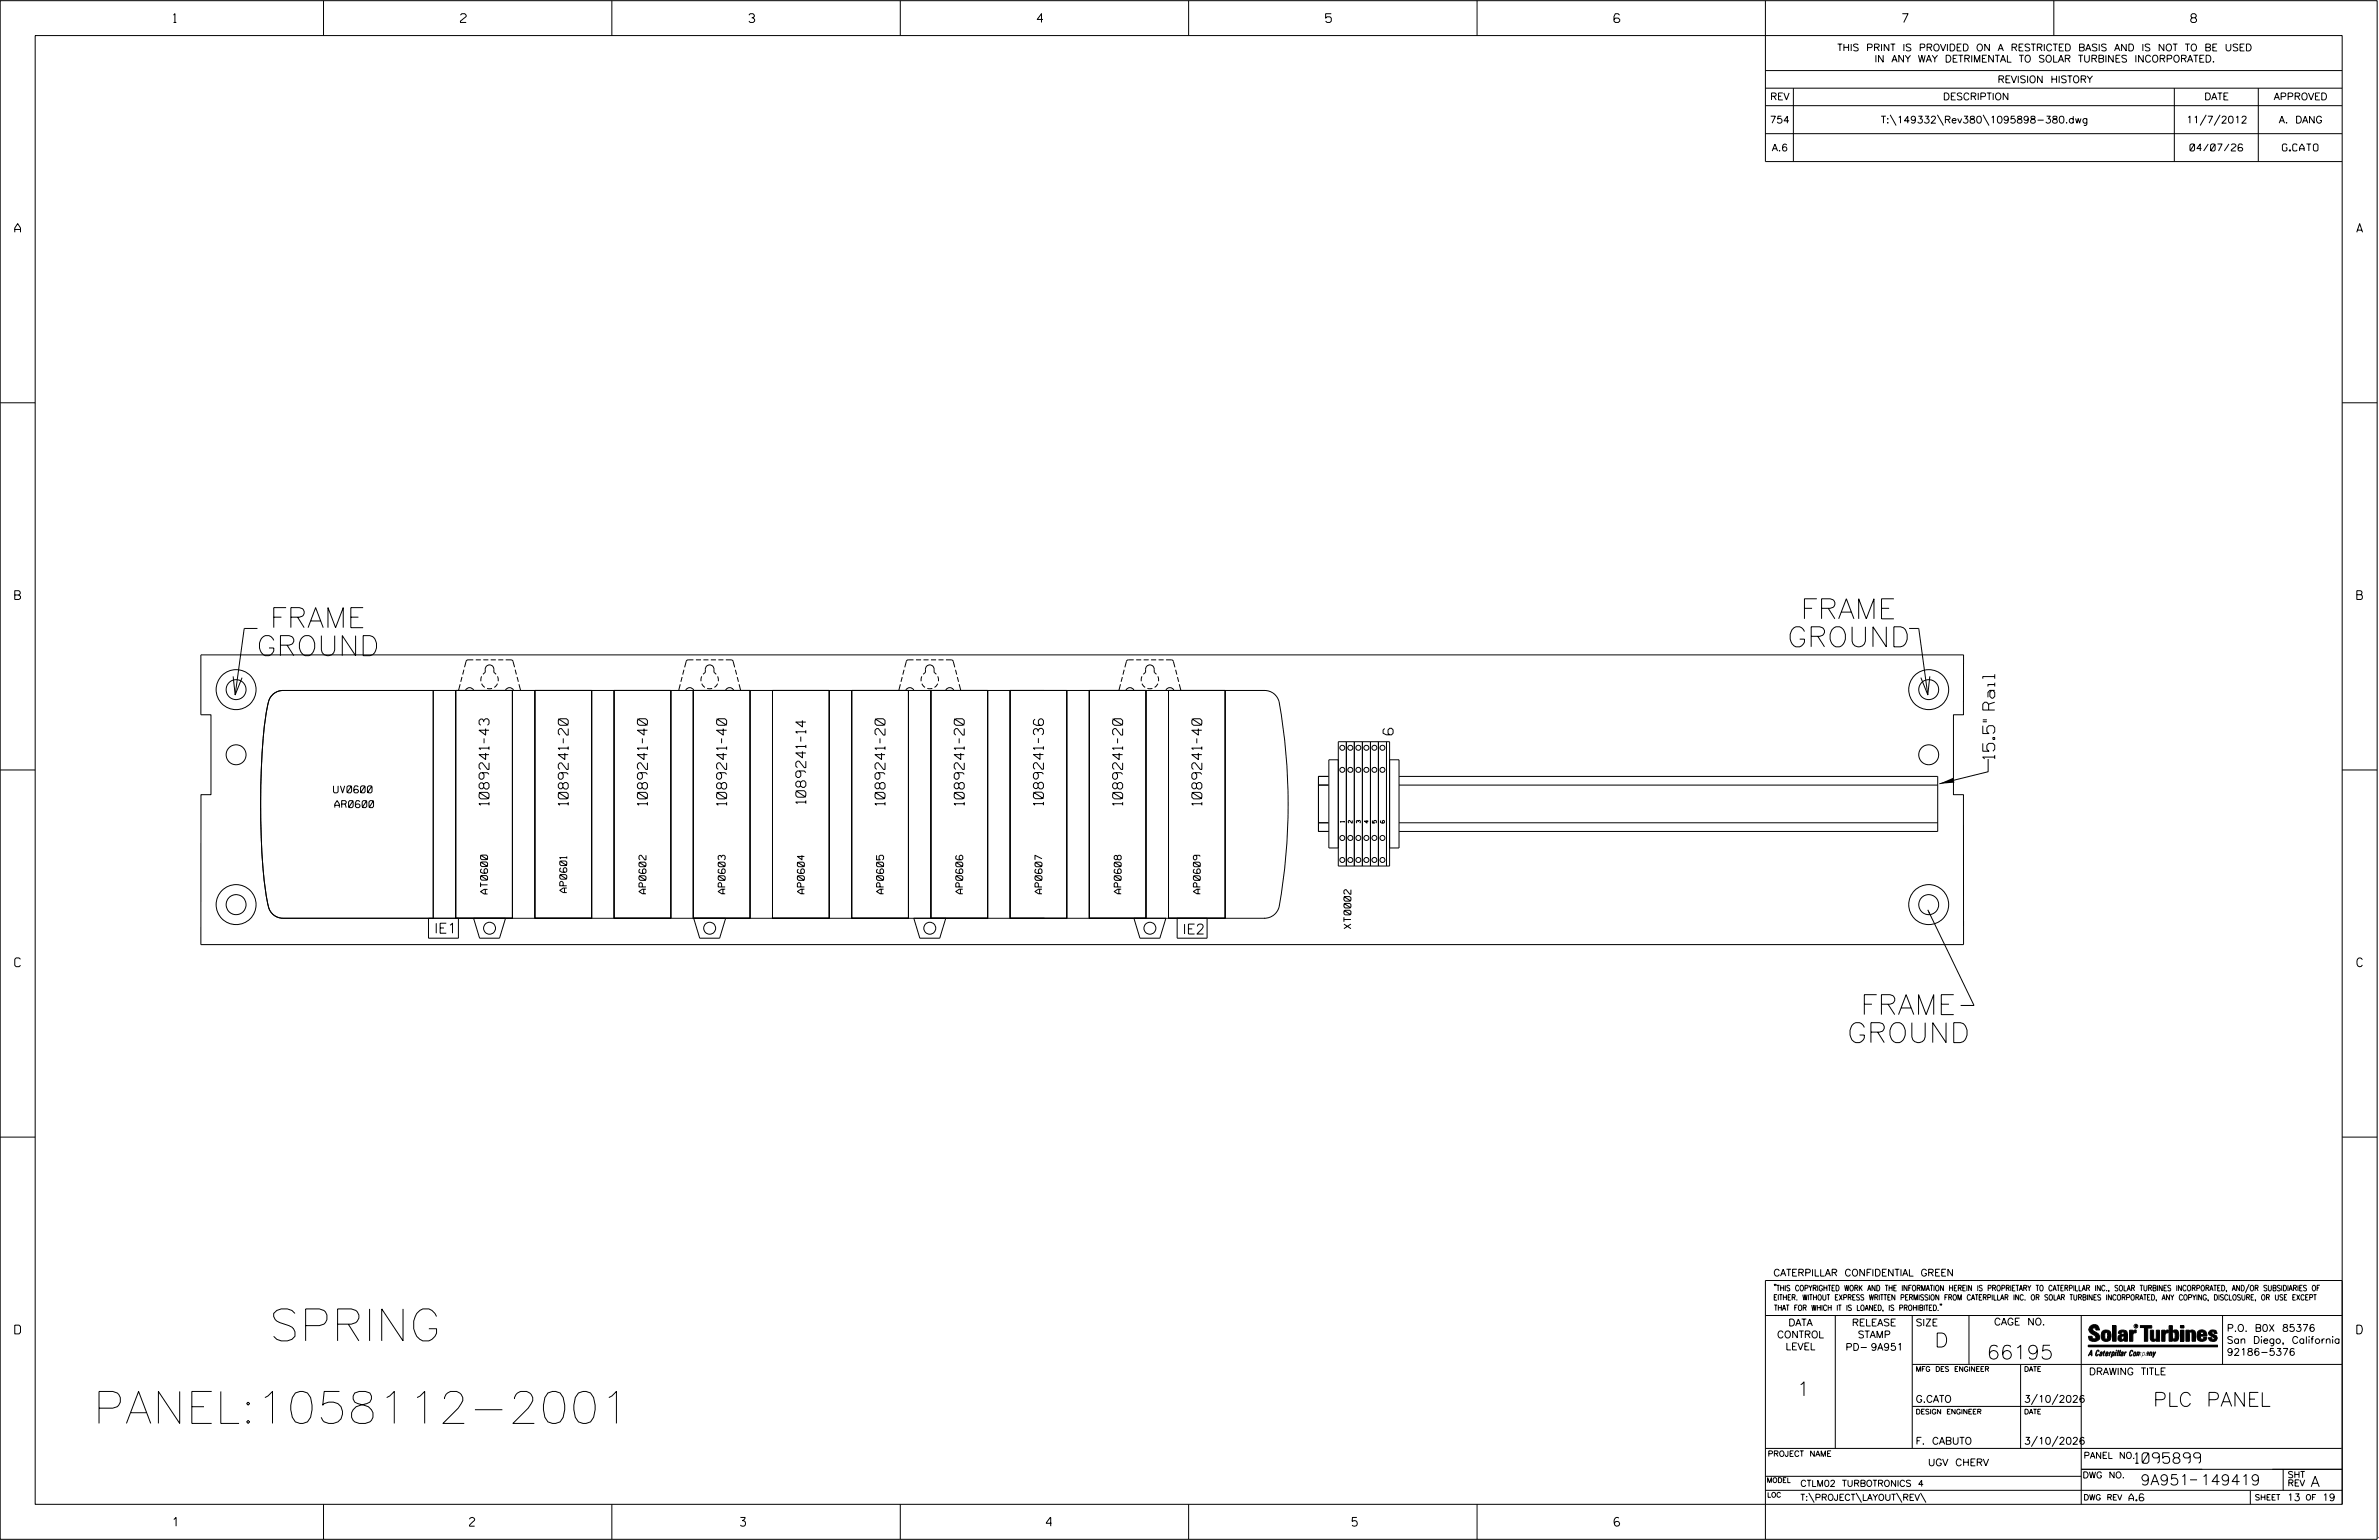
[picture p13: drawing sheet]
<svg xmlns="http://www.w3.org/2000/svg" width="864mm" height="559mm" viewBox="0 0 864 559" stroke-linecap="round" stroke-linejoin="round" font-family="sans-serif">
<defs><g id="words">
<g font-size="11.6">
<text x="97.7" y="486.5">SPRING</text>
<text x="33.7" y="516.5">PANEL:1058112-2001</text>
</g>
<g font-size="7.3">
<text x="98" y="227.7">FRAME</text>
<text x="653.7" y="224.5">FRAME</text>
<text x="93.2" y="237.9">GROUND</text>
<text x="648.8" y="234.7">GROUND</text>
<text x="675.4" y="368.2">FRAME</text>
<text x="670.5" y="378.3">GROUND</text>
</g>
<g font-size="5.1">
<text x="702.3" y="488.8">D</text>
<text x="721.2" y="493.2">66195</text>
<text x="652.2" y="506.5">1</text>
<text x="781.6" y="510.3">PLC PANEL</text>
</g>
<text font-size="4.4" x="724.1" y="275.4" transform="rotate(-90 724.1 275.4)">15.5&quot; Rail</text>
<g font-size="3.8">
<text x="775.1" y="531">1095899</text>
<text x="777" y="538.9">9A951</text>
<text x="798.8" y="538.9">149419</text>
<text x="838.8" y="539.5">A</text>
</g>
<g font-size="3.6">
<text x="505.7" y="266.6" transform="rotate(-90 505.7 266.6)">6</text>
<text x="177.5" y="292.2" transform="rotate(-90 177.5 292.2)">1089241-43</text>
<text x="206.3" y="292.2" transform="rotate(-90 206.3 292.2)">1089241-20</text>
<text x="235" y="292.2" transform="rotate(-90 235 292.2)">1089241-40</text>
<text x="263.8" y="292.2" transform="rotate(-90 263.8 292.2)">1089241-40</text>
<text x="292.5" y="291.6" transform="rotate(-90 292.5 291.6)">1089241-14</text>
<text x="321.3" y="292.2" transform="rotate(-90 321.3 292.2)">1089241-20</text>
<text x="350" y="292.2" transform="rotate(-90 350 292.2)">1089241-20</text>
<text x="378.8" y="292.2" transform="rotate(-90 378.8 292.2)">1089241-36</text>
<text x="407.5" y="292.2" transform="rotate(-90 407.5 292.2)">1089241-20</text>
<text x="436.3" y="292.2" transform="rotate(-90 436.3 292.2)">1089241-40</text>
<text x="157.7" y="338.6">IE1</text>
<text x="429.3" y="338.9">IE2</text>
</g>
<g font-size="3.2">
<text x="63" y="8.2">1</text>
<text x="167.2" y="8.2">2</text>
<text x="271.8" y="8.2">3</text>
<text x="376.5" y="8.2">4</text>
<text x="481.2" y="8.2">5</text>
<text x="690.6" y="8.2">7</text>
<text x="795.3" y="8.2">8</text>
<text x="5.4" y="84.3">A</text>
<text x="855.5" y="84.3">A</text>
<text x="5.4" y="217.5">B</text>
<text x="855.6" y="217.5">B</text>
<text x="5.4" y="350.8">C</text>
<text x="855.6" y="350.8">C</text>
<text x="5.4" y="484">D</text>
<text x="855.6" y="484">D</text>
<text x="62.8" y="553.8">1</text>
<text x="170.4" y="553.8">2</text>
<text x="268.8" y="553.8">3</text>
<text x="379.8" y="553.8">4</text>
<text x="490.8" y="553.8">5</text>
<text x="585.9" y="553.8">6</text>
</g>
<g font-size="2.5">
<text x="666.9" y="18.5">THIS PRINT IS PROVIDED ON A RESTRICTED BASIS AND IS NOT TO BE USED</text>
<text x="680.5" y="22.6">IN ANY WAY DETRIMENTAL TO SOLAR TURBINES INCORPORATED.</text>
<text x="725.1" y="30">REVISION HISTORY</text>
<text x="642.6" y="36.3">REV</text>
<text x="705.3" y="36.3">DESCRIPTION</text>
<text x="800.2" y="36.3">DATE</text>
<text x="825.4" y="36.3">APPROVED</text>
<text x="642.4" y="44.7">754</text>
<text x="682.8" y="44.7">T:\149332\Rev380\1095898-380.dwg</text>
<text x="793.6" y="44.7">11/7/2012</text>
<text x="827.3" y="44.7">A. DANG</text>
<text x="643.2" y="54.8">A.6</text>
<text x="795" y="54.8">04/07/26</text>
<text x="828.5" y="54.8">G.CATO</text>
<text x="121.1" y="287.7">UV0600</text>
<text x="121.5" y="293">AR0600</text>
<text x="205.7" y="323.9" transform="rotate(-90 205.7 323.9)">AP0601</text>
<text x="177" y="324.4" transform="rotate(-90 177 324.4)">AT0600</text>
<text x="234.5" y="324.3" transform="rotate(-90 234.5 324.3)">AP0602</text>
<text x="263.2" y="324.3" transform="rotate(-90 263.2 324.3)">AP0603</text>
<text x="292" y="324.3" transform="rotate(-90 292 324.3)">AP0604</text>
<text x="320.7" y="324.3" transform="rotate(-90 320.7 324.3)">AP0605</text>
<text x="349.5" y="324.3" transform="rotate(-90 349.5 324.3)">AP0606</text>
<text x="378.2" y="324.3" transform="rotate(-90 378.2 324.3)">AP0607</text>
<text x="407" y="324.3" transform="rotate(-90 407 324.3)">AP0608</text>
<text x="435.7" y="324.3" transform="rotate(-90 435.7 324.3)">AP0609</text>
<text x="490.4" y="337" transform="rotate(-90 490.4 337)">XT0002</text>
<text x="643.8" y="463">CATERPILLAR CONFIDENTIAL GREEN</text>
<text x="645.1" y="485.5">CONTROL</text>
<text x="649.2" y="481.1">DATA</text>
<text x="672.3" y="481.1">RELEASE</text>
<text x="674.4" y="485.5">STAMP</text>
<text x="695.4" y="481.1">SIZE</text>
<text x="723.8" y="480.8">CAGE NO.</text>
<text x="808.4" y="483.1">P.O. B0X 85376</text>
<text x="648.2" y="489.8">LEVEL</text>
<text x="669.9" y="490">PD- 9A951</text>
<text x="808.4" y="487.5">San Diego, California</text>
<text x="808.4" y="491.8">92186-5376</text>
<text x="758.3" y="498.9">DRAWING TITLE</text>
<text x="695.4" y="508.9">G.CATO</text>
<text x="734.8" y="508.9">3/10/2026</text>
<text x="695.4" y="524.1">F. CABUTO</text>
<text x="734.8" y="524.1">3/10/2026</text>
<text x="699.9" y="531.9">UGV CHERV</text>
<text x="772.8" y="544.6">A.6</text>
<text x="830.2" y="544.6">13</text>
<text x="843" y="544.6">19</text>
</g>
<g font-size="2.3">
<text x="756.4" y="529.2">PANEL NO.</text>
<text x="653.5" y="539.4">CTLM02 TURBOTRONICS 4</text>
<text x="756" y="536.3">DWG NO.</text>
<text x="830.4" y="539.3">REV</text>
<text x="830.4" y="536.2">SHT</text>
<text x="653.5" y="544.5">T:\PROJECT\LAYOUT\REV\</text>
</g>
<g font-size="2">
<text x="643.8" y="468.4">&quot;THIS COPYRIGHTED WORK AND THE INFORMATION HEREIN IS PROPRIETARY TO CATERPILLAR INC., SOLAR TURBINES INCORPORATED, AND/OR SUBSIDIARIES OF</text>
<text x="643.8" y="471.8">EITHER. WITHOUT EXPRESS WRITTEN PERMISSION FROM CATERPILLAR INC. OR SOLAR TURBINES INCORPORATED, ANY COPYING, DISCLOSURE, OR USE EXCEPT</text>
<text x="644" y="475.6">THAT FOR WHICH IT IS LOANED, IS PROHIBITED.&quot;</text>
<text x="641.7" y="528.5">PROJECT NAME</text>
<text x="756.3" y="544.3">DWG REV</text>
<text x="818.5" y="544.3">SHEET</text>
<text x="836.9" y="544.3">OF</text>
</g>
<g font-size="1.8">
<text x="695.4" y="497.6">MFG DES ENGINEER</text>
<text x="734.8" y="497.6">DATE</text>
<text x="695.4" y="513.1">DESIGN ENGINEER</text>
<text x="734.8" y="513.1">DATE</text>
<text x="641.3" y="538">MODEL</text>
<text x="641.5" y="543.3">LOC</text>
</g>
<g font-size="1.5">
<text x="488" y="298.4" transform="rotate(-90 488 298.4)">1</text>
<text x="490.9" y="298.7" transform="rotate(-90 490.9 298.7)">2</text>
<text x="493.8" y="298.7" transform="rotate(-90 493.8 298.7)">3</text>
<text x="496.7" y="298.7" transform="rotate(-90 496.7 298.7)">4</text>
<text x="499.7" y="298.7" transform="rotate(-90 499.7 298.7)">5</text>
<text x="502.6" y="298.7" transform="rotate(-90 502.6 298.7)">6</text>
</g>
<text font-size=".9" x="775.1" y="481.7">R</text>
</g></defs>
<g fill="none" stroke="#000" stroke-width=".36">
<path d="M.1 .2h862.8v558.4h-862.8zM12.8 12.9h837.4v533h-837.4zM117.4 .2v12.7M222.1 .2v12.7M326.8 .2v12.7M431.5 .2v12.7M536.2 .2v12.7M587.9 5.5l-.5-.5h-1l-.5 1v1.7l.5 .4h1l.6-.4v-.6l-.6-.5h-1l-.5 .5M640.9 .2v58.4h209.3M745.6 .2v12.7M640.9 25.6h209.3M640.9 32h209.3"/>
<path d="M640.9 38.3h209.3M651 32v26.6M789.3 32v26.6M819.8 32v26.6M640.9 48.5h209.3M686.2 41.7l2.1 3.8M703.3 41.7l2.2 3.8M719.9 41.7l2.1 3.8M800.9 41.7l-2.2 3.8M805.9 41.7l-2.1 3.8M.1 146.2h12.7M850.2 146.2h12.7"/>
<path d="M72.9 237.6h639.9v21.8h-3.7v29h3.7v54.4h-639.9l.1-54.4h3.6v-29h-3.7zM93.5 228h-4.8l-3.3 24.1M171.8 239.4l-2.4 .2-.8 2.5M172.7 239.4h1.9M175.4 239.4h1.9M178.2 239.4h1.8M180.9 239.4h1.8M183.6 239.4l2.4 .2 .8 2.5M251.7 239.4l-2.4 .2-.8 2.5M252.6 239.4h1.9M255.3 239.4h1.9M258.1 239.4h1.8"/>
<path d="M260.8 239.4h1.8M263.5 239.4l2.4 .2 .8 2.5M331.6 239.4l-2.4 .2-.8 2.5M332.5 239.4h1.9M335.2 239.4h1.9M338 239.4h1.8M340.7 239.4h1.8M343.4 239.4l2.4 .2 .8 2.5M411.6 239.4l-2.4 .2-.9 2.5M412.4 239.4h1.9M415.1 239.4h1.9M417.9 239.4h1.8"/>
<path d="M420.6 239.4h1.8M423.3 239.4l2.4 .2 .8 2.5M693 228h3.5l3.3 24.1M84.6 245.4l.8 6.7 2.5-6.2M157.3 250.5v82.7M165.4 250.5h20.6v82.7h-20.6zM165.4 250.5v82.7M167 248.3l-.5 2.1M167.7 245.6l-.4 1.8M168.4 243l-.4 1.8M169 250.4a1.63 1.63 0 0 1 2.9 0M174.8 248.1l1.2 1.3"/>
<path d="M174.8 245.4l-.2 1.8M176.8 249.8h1.8M180.1 244.7l-.8-.7v-1.1a1.57 1.57 0 0 0-1.6-1.6 1.57 1.57 0 0 0-1.6 1.6v1.1l-.8 .7M180.6 245.4l.2 1.8M180.6 248.1l-1.2 1.3M183.5 250.4a1.63 1.63 0 0 1 2.9 0M186 250.5v82.7M187 243l.5 1.8M187.7 245.6l.5 1.8M188.4 248.3l.5 2.1M194.2 250.5h20.6v82.7h-20.6zM194.2 250.5v82.7"/>
<path d="M214.8 250.5v82.7M222.9 250.5h20.6v82.7h-20.6zM222.9 250.5v82.7M243.5 250.5v82.7M246.9 248.3l-.5 2.2M247.6 245.7l-.4 1.7M248.3 243l-.5 1.8M248.9 250.4a1.63 1.63 0 0 1 2.9 0M251.7 250.5h20.6v82.7h-20.6zM251.7 250.5v82.7M254.7 248.1l1.2 1.3M254.7 245.4l-.2 1.8"/>
<path d="M256.7 249.8h1.8M260 244.7l-.8-.7v-1.1a1.57 1.57 0 0 0-1.6-1.6 1.57 1.57 0 0 0-1.6 1.6v1.1l-.8 .7M260.5 248.1l-1.2 1.3M260.5 245.4l.2 1.8M263.4 250.5a1.57 1.57 0 0 1 1.5-1 1.57 1.57 0 0 1 1.4 1M266.9 243l.5 1.8M267.6 245.7l.5 1.7M268.3 248.3l.6 2.2M272.3 250.5v82.7M280.4 250.5h20.6v82.7h-20.6zM280.4 250.5v82.7M301 250.5v82.7"/>
<path d="M309.2 250.5h20.6v82.7h-20.6zM309.2 250.5v82.7M326.8 248.3l-.5 2.2M327.5 245.7l-.4 1.7M328.2 243l-.5 1.8M328.8 250.4a1.63 1.63 0 0 1 2.9 0M329.8 250.5v82.7M334.6 248.1l1.2 1.3M334.6 245.4l-.2 1.8M336.6 249.8h1.8M337.9 250.5h20.6v82.7h-20.6zM337.9 250.5v82.7"/>
<path d="M339.9 244.7l-.8-.7v-1.1a1.57 1.57 0 0 0-1.6-1.6 1.57 1.57 0 0 0-1.5 1.6v1.1l-.9 .7M340.4 248.1l-1.2 1.3M340.4 245.4l.2 1.8M343.3 250.5a1.57 1.57 0 0 1 1.5-1 1.57 1.57 0 0 1 1.4 1M346.9 243l.4 1.8M347.5 245.7l.5 1.7M348.2 248.3l.6 2.2M358.5 250.5v82.7M366.7 250.5h20.5v82.7h-20.5zM366.7 250.5v82.7M387.2 250.5v82.7M395.4 250.5h20.6v82.7h-20.6z"/>
<path d="M395.4 250.5v82.7M406.8 248.3l-.6 2.2M407.4 245.7l-.4 1.7M408.1 243l-.5 1.8M408.7 250.4a1.63 1.63 0 0 1 2.9 0M414.5 248.1l1.2 1.3M414.5 245.4l-.2 1.8M416 250.5v82.7M416.5 249.8h1.8M419.8 244.7l-.8-.7v-1.1a1.57 1.57 0 0 0-1.6-1.6 1.57 1.57 0 0 0-1.5 1.6v1.1l-.9 .7M420.3 248.1l-1.2 1.3M420.3 245.4l.2 1.8"/>
<path d="M423.2 250.5a1.57 1.57 0 0 1 1.5-1 1.57 1.57 0 0 1 1.4 1M424.2 250.5h20.5v82.7h-20.5zM424.2 250.5v82.7M426.8 243l.4 1.8M427.4 245.7l.5 1.7M428.1 248.3l.6 2.2M444.7 250.5v82.7M459 250.5a5.4 5.4 0 0 1 5.3 4.1 210.3 210.3 0 0 1-.2 75.1 5.5 5.5 0 0 1-5.1 3.5M459.2 250.5h-356.5a5.8 5.8 0 0 0-5.6 5.9 246.7 246.7 0 0 0-2.3 46.2l.2 5.4a108.3 108.3 0 0 0 2.9 22.2 5.5 5.5 0 0 0 4.8 3h356.5M700.5 245.4l-.7 6.7-2.5-6.2M.1 279.4h12.7M485.8 269.1h18.6v45.2h-18.6z"/>
<path d="M485.8 275.7h-3.4v32h3.4M488.7 269.1v45.2M491.6 269.1v45.2M494.6 269.1v45.2M497.5 269.1v45.2M500.4 269.1v45.2M503.3 269.1v45.2M504.4 275.7h3.5v32h-3.5M721.7 275.4v4.6l-17.7 4.4M850.2 279.4h12.7M478.6 284.9h3.6M478.6 298.6h3.6"/>
<path d="M482.2 281.7h-3.6v20h3.6M507.9 284.9h195.5M507.9 281.7h195.5v20h-195.5M507.9 298.6h195.5M166.4 333.2v7.2h-10.9v-7.2M171.9 333.2l2.2 7.2h7.2l2.2-7.2M251.8 333.2l2.2 7.2h7.2l2.2-7.2M331.7 333.2l2.2 7.2h7.2l2.2-7.2M411.6 333.2l2.2 7.2h7.2l2.2-7.2M438.2 333.2v7.2h-10.9v-7.2M699.8 330.1l16.8 34.7h-4.9M.1 412.6h12.7"/>
<path d="M850.2 412.6h12.7M640.9 477.3h209.3M644.2 466.1l-.1 .4M644.7 466.1l-.2 .4M666.2 477.3v48.3M694.2 477.3v48.3M704.4 473.3l-.1 .4M704.8 473.3l-.1 .4M714.8 477.3v17.8M755.5 477.3v68.6M806.8 477.3v17.8M816.5 466l-1.4 3.1"/>
<path d="M850.2 464.6h-209.3v94M850.2 464.8v81.1M694.2 495.1h156M733.5 495.1v30.5M758.6 481.4a2.02 2.02 0 0 1 3.1-.1l.5 1.3h-1.3l-.2-.6-.4-.2-.6 .1-.1 .4 .4 .7a2.46 2.46 0 0 1 2.2 2.9 2.83 2.83 0 0 1-3.8 .3l-.3-1.3h1.3l.2 .7 .6 .3 .5-.2 .2-.5-.4-.6-1.9-1.2-.4-.9zM759.2 491.3h-.7l.7-1.2v1.9h.2l-.1-2.1-1.3 2.1 .5-.5h.7M761.3 490l.3-.2 .4 .3-.1 .3-.3-.4-.4 .3-.3 1.6h.4l.4-.5-.3 .6-.4 .1-.3-.4zM762.6 490.6l.5-.1-.1 1.4h-.9a.74 .74 0 0 1 .9-.8l-.3 .7-.5 .1 .2-.5 .6-.2v-.5l-.7 .2zM763 483.2a2.17 2.17 0 0 1 3.1 0l.3 1.4-.3 1.5a2.17 2.17 0 0 1-3.1 0l-.3-1.5zM763.6 490.5l.4-.4 .2 .6h-.3l-.3 .9 .2 .4-.3-.1zM764.1 483.7l.5-.4 .4 .3v2.2l-.4 .2-.5-.2zM764.6 491.1l.6 .2v-.7l-.4-.1-.4 .6-.1 .8h.6"/>
<path d="M764.6 491.1l-.1 .8h.4M764.6 482.6v.8M764.8 490.7l.4 .1v.3h-.6zM765 491.5l-.1 .4zM766 490.5l-.5 1.5zM766 490.8l.4-.3-.4 .4M766.9 481h1.3v5.7h-1.3zM767 490.8l.5 .1-.3 .8-.4 .2zM767.3 490.5h-.5l-.5 2M767.3 490.5a.8 .8 0 0 1 .2 1 .8 .8 0 0 1-.9 .4l-.1 .6M767.3 490.5l-.1 .2M768.1 490.5l-.4 1.5z"/>
<path d="M768.2 489.9h.3l-.1 .2h-.2zM769 489.9l-.5 2.1zM769.7 489.9l-.6 2.1zM770.1 491.4l.5-.3-.5 .8zM770.4 491.9h.1M770.6 491.1l.1-.4-.7 .2 .1-.3 .6-.1 .2 .3-.5 1.1M770.6 491.1a.74 .74 0 0 0-.8 .8h.6M771 484.8h-.7l-.3 .6 .4 .7 .5-.3 .1-2.4h-.8l-.1 .4h-1.2a1.71 1.71 0 0 1 1.8-1.3 1.71 1.71 0 0 1 1.6 1.4v2.8h-1.1l-.1-.6M771 484.2l-1.5 .1a1.41 1.41 0 0 0 0 2.4l.5 .1 1.1-.7M771.2 486.1h-.1M771.4 490.5l.1 .3 .4-.3-.9 1.5zM771.5 490.8h.1"/>
<path d="M773 482.7h1.2v.5l.5-.5 .7-.1v1h-.6l-.5 .4-.1 2.7h-1.2zM773.3 490.3l.6-.4 .4 .2-.1 .4-.3-.4a1.28 1.28 0 0 0-.5 1.8l.6-.4-.1 .4-.8 .1zM774.7 490.8l.5-.3a.88 .88 0 0 1 .2 .9 .88 .88 0 0 1-.7 .7l-.2-.2zM774.8 490.9h.5l-.3 1h-.3l-.2-.2zM775.2 490.5l-.1 .2M776.8 481h4.3v.9h-1.5v4.8h-1.3M776.8 490.6l-.8 .2v-.3l-.4 1.5 .8-1.3v1.3l.3-1.2M779.3 491.1h.4M779.6 490.5h.3l-.3 1.4M779.6 490.7h.2l-.1 .4M779.7 491.1l-.1 .4M779.7 491.1l-.4 .2"/>
<path d="M780.1 492l.4-1.5 .1 .3 .3-.3 .3 .2-.3 1.3v-1.3l-.7 1.3M780.6 482.7h1.2v2.7l.1 .4 .4 .3 .4-.7v-2.7h1.2l.1 4h-1.3v-.5l-1.1 .6-.7-.3-.3-.7zM781.6 492.5l1-2-.8 1.3-.2-1.3-.2 2M784.7 482.7h1.2v.5l.5-.5 .7-.1v1h-.5l-.6 .4-.1 2.7h-1.2zM787.4 481h1.2v2a1.4 1.4 0 0 1 2.2 .2l.1 1.4-.4 1.9-1.5 .1-.4-.5v-1l.5 .9 .5-.3v-2.1l-.5-.4-.5 .7v2.8h-1.2zM791.5 482.7h1.3v4h-1.3zM791.5 481h1.3v.9h-1.3zM793.5 482.7h1.3v.4l.7-.5 1.1 .2 .4 .6v3.3h-1.3l-.2-3.4-.7 .2v3.2h-1.3zM794.8 483.1h.1M797.7 483.2a1.92 1.92 0 0 1 2.4-.5 1.92 1.92 0 0 1 1 2.1h-2.3v.8l.6 .5 .5-.3v-.5h1.2a1.83 1.83 0 0 1-2.1 1.4 1.83 1.83 0 0 1-1.5-2.1zM798.8 484.2v.6M799.1 483.4h.6l.2 .8h-1.1z"/>
<path d="M804.6 482.9a1.84 1.84 0 0 0-2.9 .8 3.3 3.3 0 0 0 2.2 1.9l-.5 .5-.4-.3-.1-.4h-1.2l.1 .6a1.92 1.92 0 0 0 2.9 .4M804.9 483.8h-1.2l-.2-.6-.5 .1-.1 .3 .1 .3 1.8 .9M805.1 488.1h-47.1v.6h47.1M694.2 510.3h61.3M739.6 505.8l-2.2 3.9M747.1 505.8l-2.2 3.9M640.9 525.6h209.2M640.9 535.7h114.6M739.6 521.1l-2.2 3.8M747.1 521.1l-2.2 3.8M755.5 533.2h94.7M795 537h2.6"/>
<path d="M828.8 533.2v7.6M117.4 545.9v12.7M222.1 545.9v12.7M326.8 545.9v12.7M431.5 545.9v12.7M536.2 545.9v12.7M640.9 540.8h209.3M656.6 541.7l2 3.5M673.8 541.7l1.9 3.5M688.4 541.7l2 3.5M697.2 541.7l1.9 3.5M816.9 541v4.9"/>
<path d="M863.5 558h.1"/>
<circle cx="85.7" cy="250.2" r="3.6"/>
<circle cx="85.7" cy="250.2" r="7.2"/>
<circle cx="700.1" cy="250.2" r="3.6"/>
<circle cx="700.1" cy="250.2" r="7.2"/>
<circle cx="85.7" cy="273.9" r="3.6"/>
<circle cx="487.3" cy="271.3" r=".9"/>
<circle cx="487.3" cy="279.3" r=".9"/>
<circle cx="490.2" cy="271.3" r=".91"/>
<circle cx="490.2" cy="279.4" r=".91"/>
<circle cx="493.1" cy="271.3" r=".91"/>
<circle cx="493.1" cy="279.4" r=".9"/>
<circle cx="496" cy="271.3" r=".91"/>
<circle cx="496" cy="279.4" r=".91"/>
<circle cx="498.9" cy="271.3" r=".9"/>
<circle cx="498.9" cy="279.3" r=".9"/>
<circle cx="501.8" cy="271.3" r=".9"/>
<circle cx="501.8" cy="279.3" r=".9"/>
<circle cx="700.1" cy="273.9" r="3.6"/>
<circle cx="487.3" cy="312.1" r=".9"/>
<circle cx="487.3" cy="304" r=".91"/>
<circle cx="490.2" cy="312.1" r=".91"/>
<circle cx="490.2" cy="304.1" r=".91"/>
<circle cx="493.1" cy="312.1" r=".91"/>
<circle cx="493.1" cy="304.1" r=".91"/>
<circle cx="496" cy="312.1" r=".91"/>
<circle cx="496" cy="304.1" r=".91"/>
<circle cx="498.9" cy="312.1" r=".9"/>
<circle cx="498.9" cy="304.1" r=".91"/>
<circle cx="501.8" cy="312.1" r=".9"/>
<circle cx="501.8" cy="304.1" r=".91"/>
<circle cx="85.7" cy="328.3" r="3.6"/>
<circle cx="85.7" cy="328.2" r="7.2"/>
<circle cx="177.7" cy="336.8" r="2.17"/>
<circle cx="257.6" cy="336.8" r="2.17"/>
<circle cx="337.5" cy="336.8" r="2.17"/>
<circle cx="417.4" cy="336.8" r="2.17"/>
<circle cx="700.1" cy="328.3" r="3.6"/>
<circle cx="700.1" cy="328.2" r="7.2"/>
<circle cx="775.4" cy="481.2" r=".69"/>
</g>
<g fill="#000">
<path d="M704 284.4l5-2.2 .5 1.8zM699.8 330.1l.9 1.2-.5 .2zM768.1 490.5l-.4 1.5zM768.2 489.9h.3l-.1 .2h-.2zM769 489.9l-.5 2.1zM769.7 489.9l-.6 2.1zM791.5 481h1.3v.9h-1.3zM791.5 482.7h1.3v4h-1.3zM758 488.1h47.1v.6h-47.1z"/>
<path d="M759.2 489.9l-1.2 2.1 .5-.5h.7v.5h.2zM759.2 490.1v1.2h-.7z" fill-rule="evenodd"/>
<path d="M758.6 481.4a2.02 2.02 0 0 1 3.1-.1l.5 1.3h-1.3l-.2-.6-.4-.2-.6 .1-.1 .4 .4 .7a2.46 2.46 0 0 1 2.2 2.9 2.83 2.83 0 0 1-3.8 .3l-.3-1.3h1.3l.2 .7 .6 .3 .5-.2 .2-.5-.4-.6-1.9-1.2-.4-.9z" fill-rule="evenodd"/>
<path d="M761.3 490l.3-.2 .4 .3-.1 .3-.3-.4-.4 .3-.3 1.6h.4l.4-.5-.3 .6-.4 .1-.3-.4z" fill-rule="evenodd"/>
<path d="M762.6 490.6l.5-.1-.1 1.4h-.9a.74 .74 0 0 1 .9-.8l-.6 .3-.2 .5 .5-.1 .3-.6v-.5l-.7 .2z" fill-rule="evenodd"/>
<path d="M763.6 490.5l.4-.4 .2 .6h-.3l-.3 .9 .2 .4-.3-.1z" fill-rule="evenodd"/>
<path d="M764.8 490.5l.5 .3-.1 .5h-.6l.6-.2v-.3l-.4-.1-.3 1.2h.4l.3-.4-.6 .6-.3-.2v-.4z" fill-rule="evenodd"/>
<path d="M763 483.2a2.17 2.17 0 0 1 3.1 0l.3 1.4-.3 1.5a2.17 2.17 0 0 1-3.1 0l-.3-1.5zM764.1 483.7v2.1l.5 .2 .4-.2v-2.2l-.4-.3z" fill-rule="evenodd"/>
<path d="M766 490.5v.3l.4-.1-.4 .2-.5 1.1z" fill-rule="evenodd"/>
<path d="M766.8 490.5l-.5 2 .3-.6a.71 .71 0 0 0 .9-.5 .71 .71 0 0 0-.4-.9zM767 490.8l.5 .1-.3 .8-.4 .2z" fill-rule="evenodd"/>
<path d="M766.9 481h1.3v5.7h-1.3z" fill-rule="evenodd"/>
<path d="M770.1 490.6l.6-.1 .2 .3-.4 1.2-.5 .1-.2-.5 .3-.5h.5l-.7 .5v.3l.4-.1 .4-.9-.5-.2-.2 .2z" fill-rule="evenodd"/>
<path d="M769.4 482.8l-.5 1h1.2l.1-.4h.8v.8l-1.5 .1a1.41 1.41 0 0 0 0 2.4l.5 .1 1.1-.7 .1 .6h1.1v-2.8a1.79 1.79 0 0 0-2.4-1.2zM770.3 484.8h.7l-.1 1-.5 .3-.4-.7z" fill-rule="evenodd"/>
<path d="M771.4 490.5l.1 .3 .4-.3-.9 1.5z" fill-rule="evenodd"/>
<path d="M773 482.7h1.2v.5l.5-.5 .7-.1v1h-.6l-.5 .4-.1 2.7h-1.2z" fill-rule="evenodd"/>
<path d="M773.3 490.3l.6-.4 .4 .2-.1 .4-.3-.4a1.28 1.28 0 0 0-.5 1.8l.6-.4-.3 .5h-.6z" fill-rule="evenodd"/>
<path d="M774.7 490.8l-.2 1.1h.7a.96 .96 0 0 0 0-1.4zM774.8 490.9h.5l-.1 .6-.5 .4-.2-.2z" fill-rule="evenodd"/>
<path d="M776 490.5v.3l.4-.3 .2 .3 .7-.2-.3 1.4v-1.3l-.6 1.3v-1.3l-.8 1.3z" fill-rule="evenodd"/>
<path d="M776.8 481h4.3v.9h-1.5v4.8h-1.3v-4.8h-1.5z" fill-rule="evenodd"/>
<path d="M777.9 490.5l-.5 2 .3-.6a.71 .71 0 0 0 .9-.5 .71 .71 0 0 0-.4-.9zM778.1 490.8l.3-.1 .1 .4-.5 .8-.2-.5z" fill-rule="evenodd"/>
<path d="M779.3 490.6l.6-.1-.3 1.5-.7-.1a.67 .67 0 0 1 .8-.8l-.6 .3-.1 .5 .4-.1 .4-.9-.4-.2-.3 .2z" fill-rule="evenodd"/>
<path d="M780.5 490.5l.1 .3 .3-.3 .3 .2-.3 1.3v-1.3l-.8 1.3z" fill-rule="evenodd"/>
<path d="M780.6 482.7h1.2v2.7l.1 .4 .4 .3 .4-.7v-2.7h1.2l.1 4h-1.3v-.5l-1.1 .6-.7-.3-.3-.7z" fill-rule="evenodd"/>
<path d="M781.6 490.5l.2 1.3 .8-1.3-1.2 2z" fill-rule="evenodd"/>
<path d="M784.7 482.7h1.2v.5l.5-.5 .7-.1v1h-.5l-.6 .4-.1 2.7h-1.2z" fill-rule="evenodd"/>
<path d="M787.4 481h1.2v2a1.4 1.4 0 0 1 2.2 .2l.1 1.4-.4 1.9-1.5 .1-.4-.5v-1l.5 .9 .5-.3v-2.1l-.5-.4-.5 .7v2.8h-1.2z" fill-rule="evenodd"/>
<path d="M793.5 482.7h1.3v.4a1.29 1.29 0 0 1 2.2 .3v3.3h-1.3l-.2-3.4-.7 .2v3.2h-1.3z" fill-rule="evenodd"/>
<path d="M797.7 483.2a1.92 1.92 0 0 1 2.4-.5 1.92 1.92 0 0 1 1 2.1h-2.3v.8l.6 .5 .5-.3v-.5h1.2a1.83 1.83 0 0 1-2.1 1.4 1.83 1.83 0 0 1-1.5-2.1zM799.1 483.4l-.3 .8h1.1l-.2-.8z" fill-rule="evenodd"/>
<path d="M801.9 483.2a1.94 1.94 0 0 1 3 .1v.5h-1.2l-.2-.6-.5 .1-.1 .3 .1 .3 1.8 .9a1.2 1.2 0 0 1 .1 1.3 1.2 1.2 0 0 1-1.2 .7l-1.6-.4-.4-1h1.2l.1 .4 .4 .3 .5-.5a3.3 3.3 0 0 1-2.2-1.9z" fill-rule="evenodd"/>
<circle cx="761.4" cy="492" r=".07"/>
<circle cx="762.2" cy="485.1" r=".07"/>
<circle cx="769.3" cy="492" r=".07"/>
<circle cx="773.1" cy="486.7" r=".07"/>
<circle cx="791.5" cy="486.7" r=".07"/>
<circle cx="791.5" cy="481" r=".07"/>
<circle cx="794.8" cy="486.7" r=".07"/>
</g>
<use href="#words"/>
</svg>
